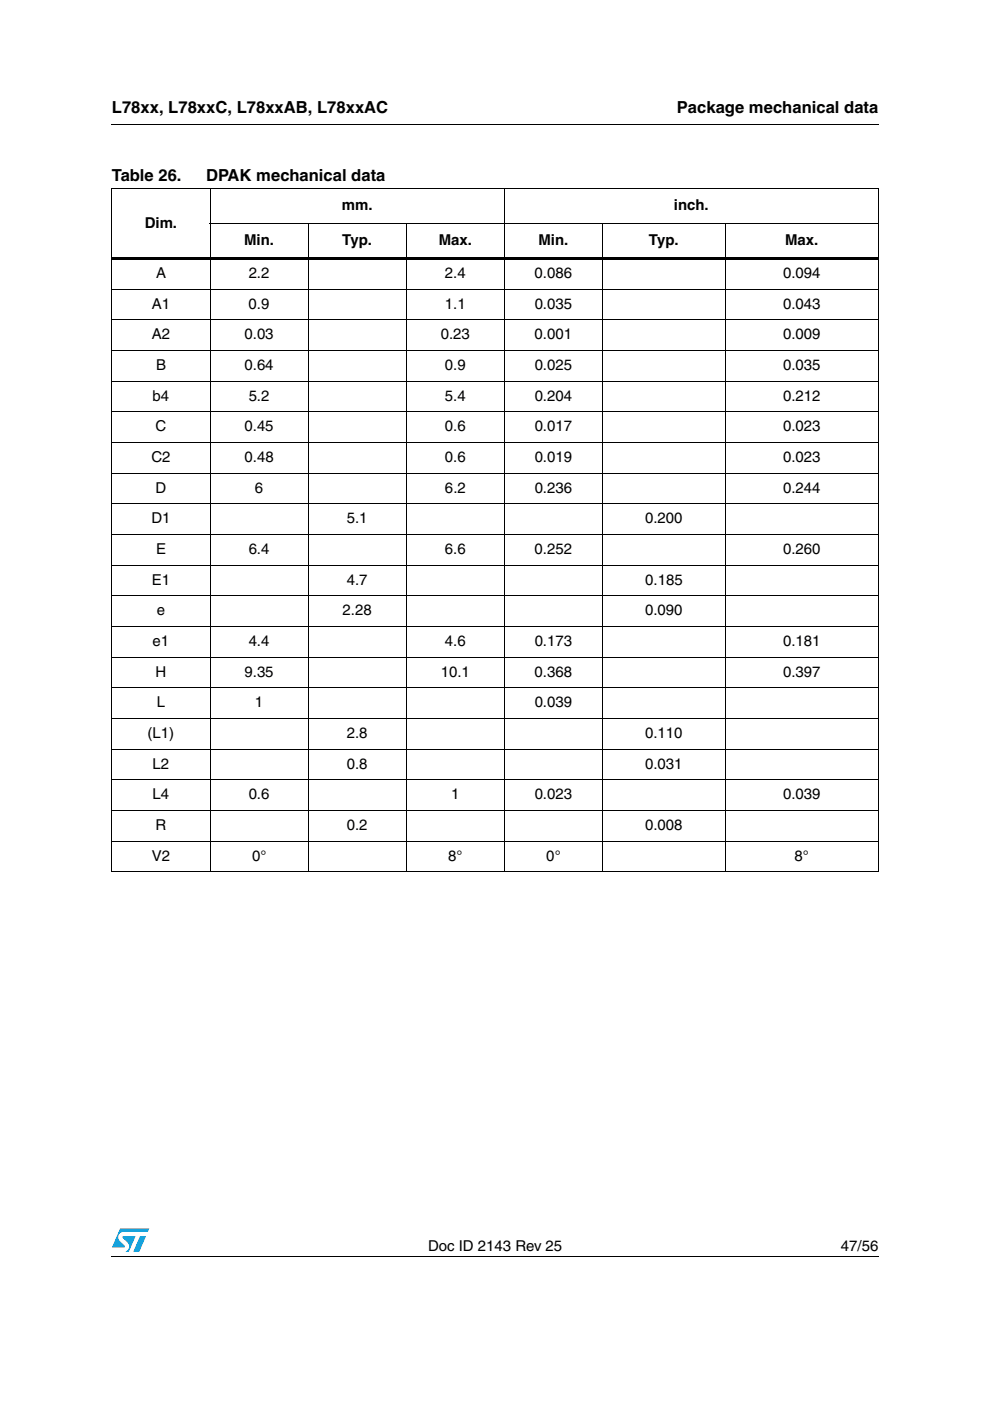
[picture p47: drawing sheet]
<svg xmlns="http://www.w3.org/2000/svg" width="210mm" height="297mm" viewBox="0 0 210 297" stroke-linecap="round" stroke-linejoin="round" font-family="sans-serif">
<defs><g id="words">
<g font-size="3.5">
<text x="23.7" y="23.9">L78xx, L78xxC, L78xxAB, L78xxAC</text>
<text x="143.5" y="23.9">Package mechanical data</text>
<text x="23.7" y="38.5">Table 26.</text>
<text x="43.7" y="38.5">DPAK mechanical data</text>
</g>
<g font-size="3.2">
<text x="72.5" y="44.6">mm.</text>
<text x="142.9" y="44.6">inch.</text>
<text x="30.7" y="48.3">Dim.</text>
<text x="51.8" y="52">Min.</text>
<text x="72.6" y="52">Typ.</text>
<text x="93" y="52">Max.</text>
<text x="114.2" y="52">Min.</text>
<text x="137.6" y="52">Typ.</text>
<text x="166.5" y="52">Max.</text>
<text x="33.1" y="59">A</text>
<text x="52.7" y="59">2.2</text>
<text x="94.3" y="59">2.4</text>
<text x="113.4" y="59">0.086</text>
<text x="166" y="59">0.094</text>
<text x="32.2" y="65.5">A1</text>
<text x="52.7" y="65.5">0.9</text>
<text x="94.3" y="65.5">1.1</text>
<text x="113.4" y="65.5">0.035</text>
<text x="166" y="65.5">0.043</text>
<text x="32.2" y="72">A2</text>
<text x="51.9" y="72">0.03</text>
<text x="93.4" y="72">0.23</text>
<text x="113.4" y="72">0.001</text>
<text x="166" y="72">0.009</text>
<text x="33.1" y="78.5">B</text>
<text x="51.9" y="78.5">0.64</text>
<text x="94.3" y="78.5">0.9</text>
<text x="113.4" y="78.5">0.025</text>
<text x="166" y="78.5">0.035</text>
<text x="32.4" y="85">b4</text>
<text x="52.7" y="85">5.2</text>
<text x="94.3" y="85">5.4</text>
<text x="113.4" y="85">0.204</text>
<text x="166" y="85">0.212</text>
<text x="33" y="91.5">C</text>
<text x="51.9" y="91.5">0.45</text>
<text x="94.3" y="91.5">0.6</text>
<text x="113.4" y="91.5">0.017</text>
<text x="166" y="91.5">0.023</text>
<text x="32.1" y="98">C2</text>
<text x="51.9" y="98">0.48</text>
<text x="94.3" y="98">0.6</text>
<text x="113.4" y="98">0.019</text>
<text x="166" y="98">0.023</text>
<text x="33" y="104.5">D</text>
<text x="54.1" y="104.5">6</text>
<text x="94.3" y="104.5">6.2</text>
<text x="113.4" y="104.5">0.236</text>
<text x="166" y="104.5">0.244</text>
<text x="32.1" y="111">D1</text>
<text x="73.5" y="111">5.1</text>
<text x="136.8" y="111">0.200</text>
<text x="33.1" y="117.5">E</text>
<text x="52.7" y="117.5">6.4</text>
<text x="94.3" y="117.5">6.6</text>
<text x="113.4" y="117.5">0.252</text>
<text x="166" y="117.5">0.260</text>
<text x="32.2" y="124">E1</text>
<text x="73.5" y="124">4.7</text>
<text x="136.8" y="124">0.185</text>
<text x="33.3" y="130.5">e</text>
<text x="72.6" y="130.5">2.28</text>
<text x="136.8" y="130.5">0.090</text>
<text x="32.4" y="137">e1</text>
<text x="52.7" y="137">4.4</text>
<text x="94.3" y="137">4.6</text>
<text x="113.4" y="137">0.173</text>
<text x="166" y="137">0.181</text>
<text x="33" y="143.5">H</text>
<text x="51.9" y="143.5">9.35</text>
<text x="93.4" y="143.5">10.1</text>
<text x="113.4" y="143.5">0.368</text>
<text x="166" y="143.5">0.397</text>
<text x="33.3" y="150">L</text>
<text x="54.1" y="150">1</text>
<text x="113.4" y="150">0.039</text>
<text x="31.3" y="156.5">(L1)</text>
<text x="73.5" y="156.5">2.8</text>
<text x="136.8" y="156.5">0.110</text>
<text x="32.4" y="163">L2</text>
<text x="73.5" y="163">0.8</text>
<text x="136.8" y="163">0.031</text>
<text x="32.4" y="169.5">L4</text>
<text x="52.7" y="169.5">0.6</text>
<text x="95.6" y="169.5">1</text>
<text x="113.4" y="169.5">0.023</text>
<text x="166" y="169.5">0.039</text>
<text x="33" y="176">R</text>
<text x="73.5" y="176">0.2</text>
<text x="136.8" y="176">0.008</text>
<text x="32.2" y="182.5">V2</text>
<text x="53.4" y="182.5">0°</text>
<text x="95" y="182.5">8°</text>
<text x="115.8" y="182.5">0°</text>
<text x="168.5" y="182.5">8°</text>
<text x="90.8" y="265.1">Doc ID 2143 Rev 25</text>
<text x="178.3" y="265.1">47/56</text>
</g>
</g></defs>
<g fill="#009ad9">
<path d="M29.7 262.1h1.3l-1.5 3.3h-1.2z"/>
<path d="M25.5 260.5h6.2l-.4 .7h-5.1a1.13 1.13 0 0 0-1.1 .7 1.13 1.13 0 0 0 .3 1.2l1.1 1-.1 .3-2.7 .1z"/>
<path d="M26 262.1h2.8l-1.5 3.3h-.7a1.18 1.18 0 0 0 .5-1.9l-1.1-1.1z"/>
</g>
<path d="M23.6 26.2l.1 .2zM23.6 54.6h162.7v.5h-162.7zM23.6 266.3l.1 .1z" fill="#000"/>
<g fill="none" stroke="#000" stroke-width=".21">
<path d="M23.7 26.3h162.6M44.5 39.9v145M106.9 39.9v145M23.6 40h162.7M23.7 40.1v14.5M23.7 55.1v129.7M44.4 47.4h141.9M65.3 47.3v137.6M86.1 47.3v137.6M127.7 47.3v137.6M153.7 47.3v137.6M186.2 40.1v14.5"/>
<path d="M186.2 55.1v129.7M23.6 61.3h162.7M23.6 67.8h162.7M23.6 74.3h162.7M23.6 80.8h162.7M23.6 87.3h162.7M23.6 93.8h162.7M23.6 100.3h162.7M23.6 106.8h162.7M23.6 113.3h162.7M23.6 119.8h162.7M23.6 126.3h162.7"/>
<path d="M23.6 132.8h162.7M23.6 139.3h162.7M23.6 145.8h162.7M23.6 152.3h162.7M23.6 158.8h162.7M23.6 165.3h162.7M23.6 171.9h162.7M23.6 178.4h162.7M23.6 184.8h162.7M23.7 266.3h162.6"/>
</g>
<use href="#words"/>
</svg>
